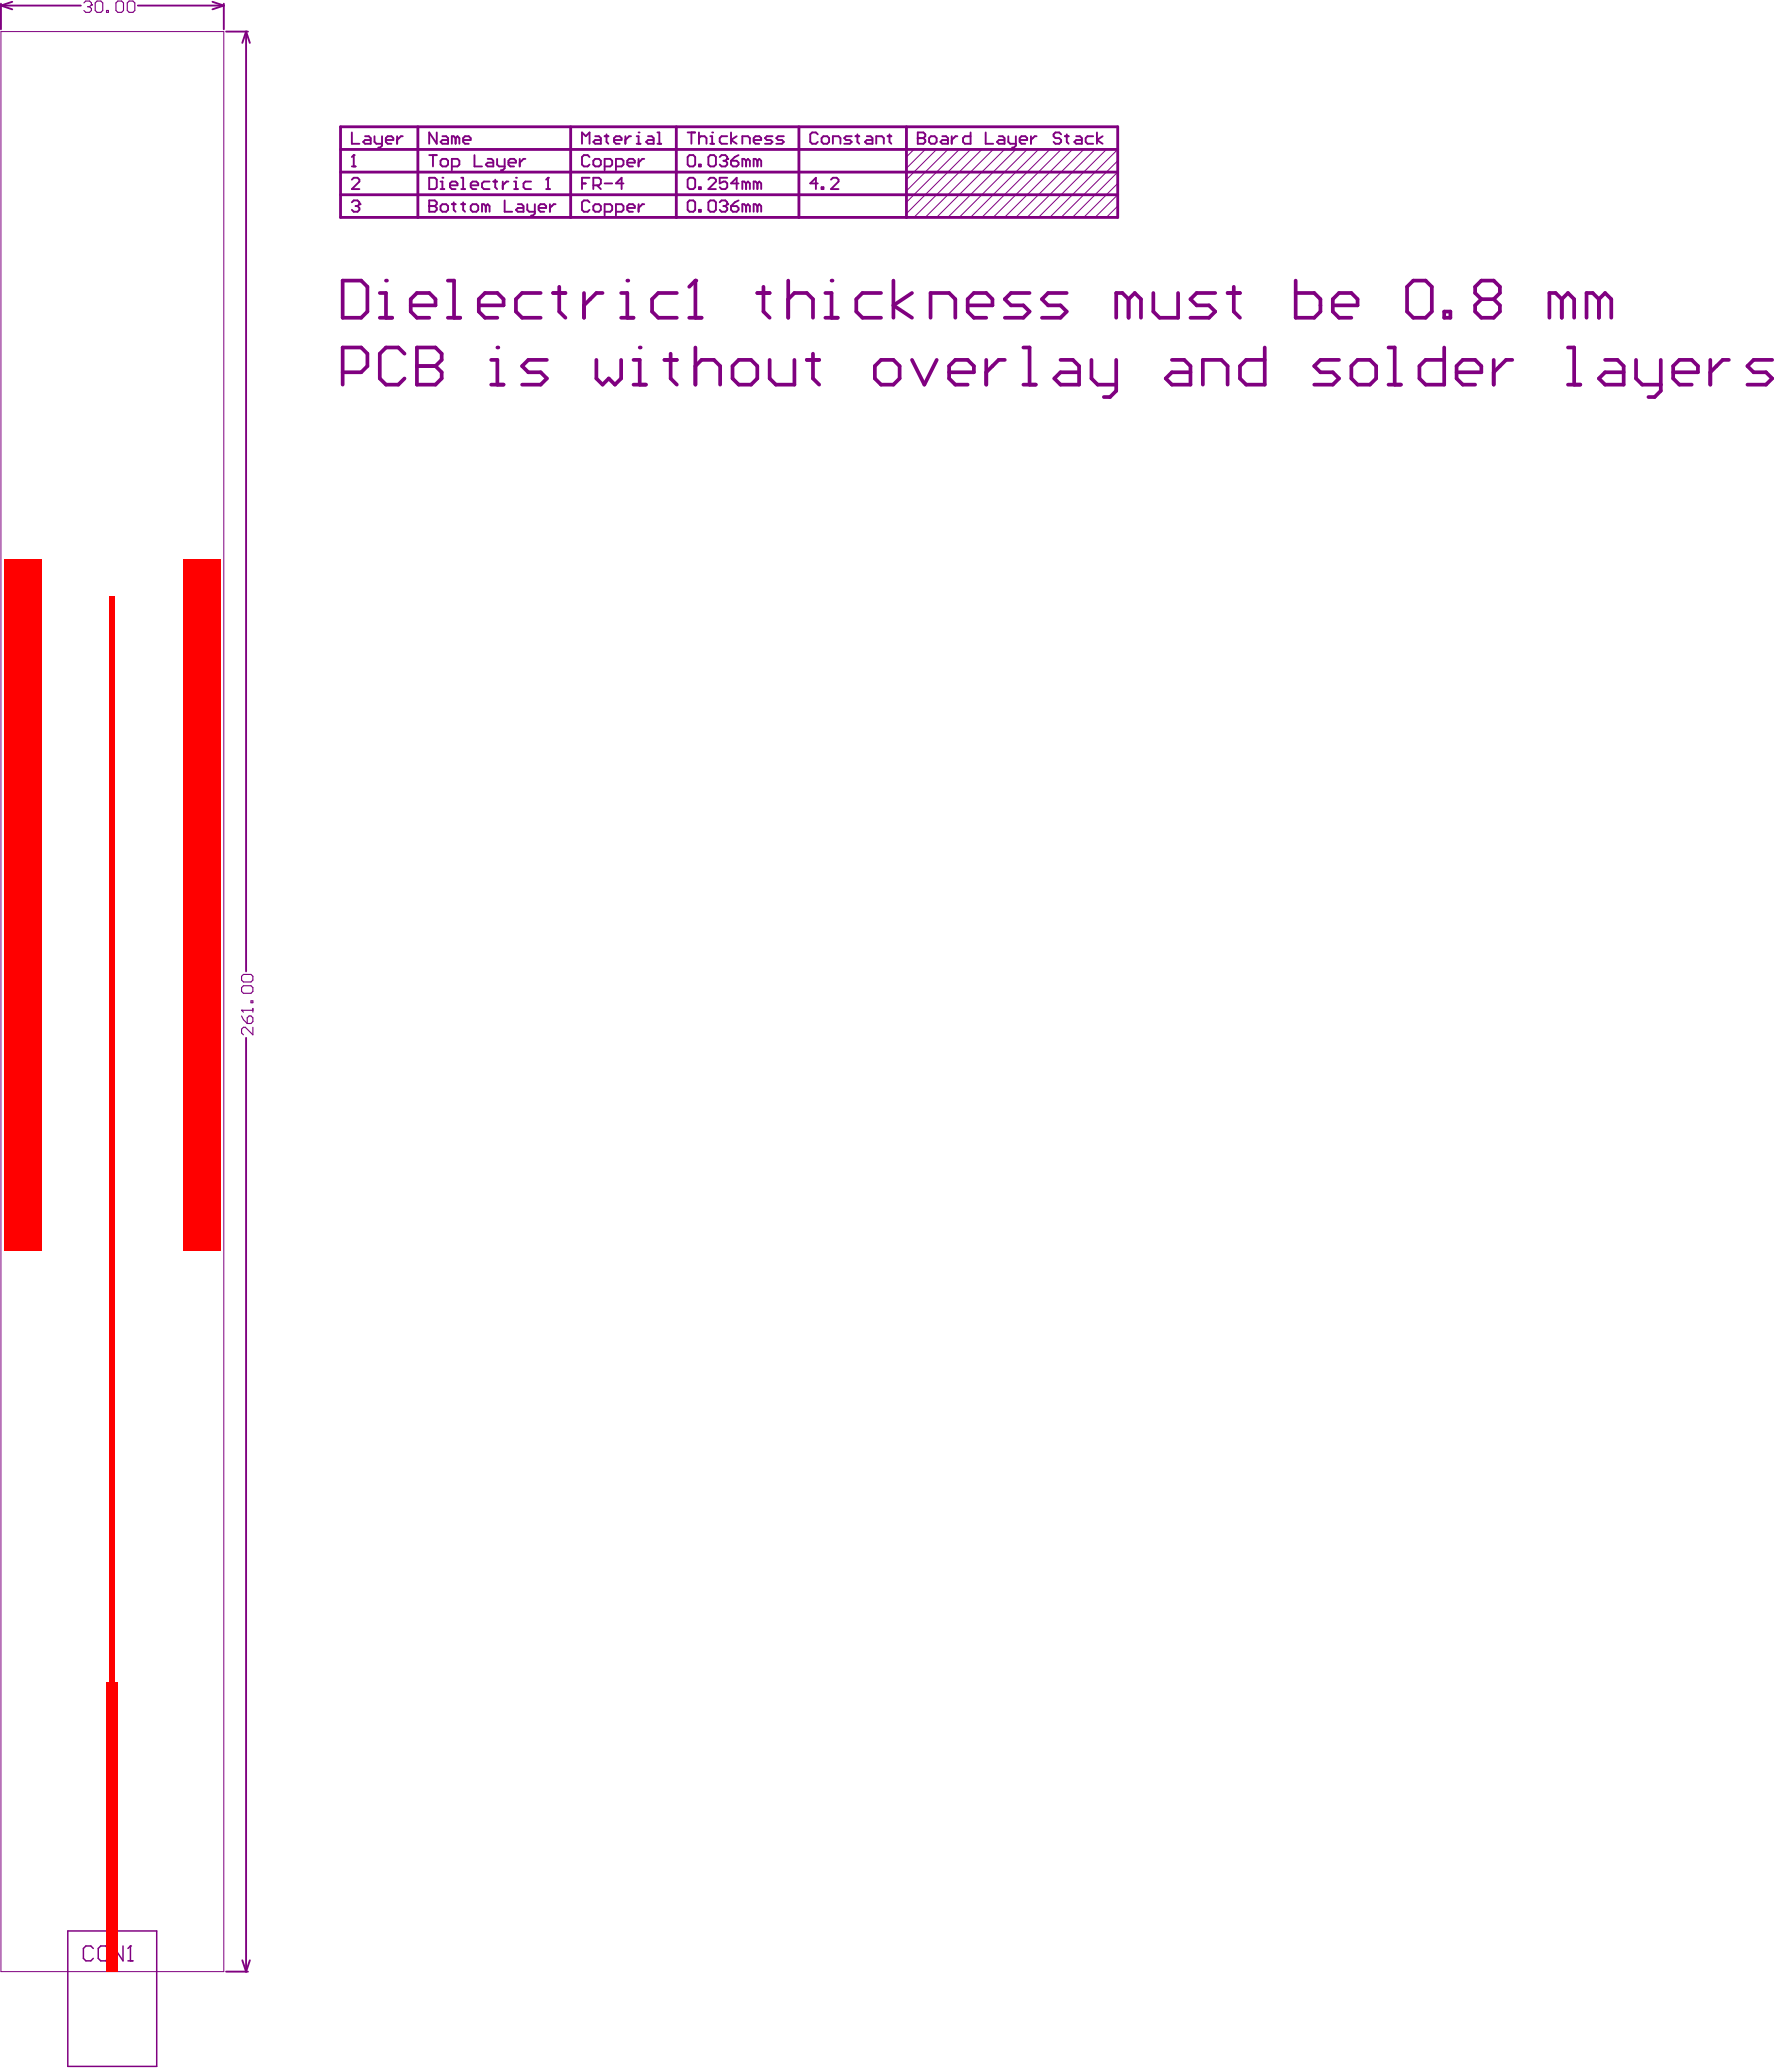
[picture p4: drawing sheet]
<svg xmlns="http://www.w3.org/2000/svg" width="797mm" height="927mm" viewBox="0 0 797 927" stroke-linecap="round" stroke-linejoin="round" font-family="sans-serif">
<path d="M.4 14.1h99.8v868.5h-99.8z" fill="none" stroke="#800080" stroke-width=".45"/>
<path d="M30.3 864.4h39.8v60.6h-39.8zM41.8 872.2l-1.2-1.1h-2.2l-1.1 1.1v4.5l1.1 1.1h2.2l1.2-1.1M45.1 871.1h2.2l1.1 1.1v4.5l-1.1 1.1h-2.2l-1.1-1.1v-4.5zM55 871.1v6.7l-4.4-6.7v6.7M57.3 877.8h2.2M58.4 871.1v6.7" fill="none" stroke="#800080" stroke-width=".66"/>
<circle cx="58.4" cy="871.1" r=".33" fill="#800080"/>
<path d="M58.4 871.1l-1.1 1.1" fill="none" stroke="#800080" stroke-width=".66"/>
<g fill="none" stroke="#800080" stroke-width=".45">
<path d="M409 66.9l-3.4 3.4M414.1 66.9l-8.5 8.4M419.1 66.9l-13.5 13.5M424.2 66.9l-18.6 18.6M429.3 66.9l-23.7 23.6M434.3 66.9l-28.7 28.7M439.4 66.9l-30.4 30.4M444.5 66.9l-30.4 30.4M449.5 66.9l-30.4 30.4M454.6 66.9l-30.4 30.4M459.7 66.9l-30.4 30.4M464.7 66.9l-30.4 30.4"/>
<path d="M469.8 66.9l-30.4 30.4M474.9 66.9l-30.4 30.4M479.9 66.9l-30.4 30.4M485 66.9l-30.4 30.4M490.1 66.9l-30.4 30.4M495.1 66.9l-30.4 30.4M500.2 72l-25.3 25.3M500.2 77l-20.3 20.3M500.2 66.9l-30.4 30.4M500.2 82.1l-15.2 15.2M500.2 92.3l-5.1 5M500.2 87.2l-10.1 10.1"/>
</g>
<g fill="none" stroke="#800080" stroke-width=".84">
<path d="M.4 1.6v11.5M.4 2.5l5.1 1.7M.4 2.5h35.8M5.5 .8l-5.1 1.7M61.7 2.5h38.5M95.1 .8l5.1 1.7M100.2 1.6v11.5M100.2 2.5l-5.1 1.7M101.2 14.1h9.8M110.1 14.1l1.7 5.1M110.1 14.1v420.8M110.1 14.1l-1.7 5.1"/>
<path d="M157.5 90.6l.8-.9h1.7l.8 .9v.8M110.1 464.6v418M108.4 877.5l1.7 5.1M111.8 877.5l-1.7 5.1M101.2 882.6h9.8"/>
</g>
<path d="M152.4 56.8h347.8v40.5h-347.8zM187 56.8v40.5M255.4 56.8v40.5M302.7 56.8v40.5M357.5 56.8v40.5M405.6 56.8v40.5M152.4 77h347.8M152.4 66.9h347.8M152.4 87.2h347.8" fill="none" stroke="#800080" stroke-width="1.3"/>
<circle cx="160.8" cy="91.4" r=".42" fill="#800080"/>
<path d="M157.5 74.5h1.6M158.3 69.4v5.1M157.5 80.4l.8-.8h1.7l.8 .8v.9l-3.3 3.3h3.3M159.1 92.3h.9M160 92.3l.8 .8v.8l-.8 .9h-1.7l-.8-.9M160.8 91.4l-.8 .9" fill="none" stroke="#800080" stroke-width=".84"/>
<circle cx="158.3" cy="69.4" r=".42" fill="#800080"/>
<path d="M158.3 69.4l-.8 .9" fill="none" stroke="#800080" stroke-width=".84"/>
<path d="M108.1 454.8l.8 1.7 1.7 1.7M108.1 452.3h5.1M110.6 455.6l.9-.8h.8l.9 .8v1.7l-.9 .9h-1.7zM113.2 451.4v1.7M113.2 459.9v3.3l-3.4-3.3h-.9l-.8 .8v1.7l.8 .8" fill="none" stroke="#800080" stroke-width=".51"/>
<circle cx="108.1" cy="452.3" r=".25" fill="#800080"/>
<path d="M37.5 1.3l.9-.8h1.7l.8 .8v.9M108.1 437.1l.8-.9h3.4l.9 .9v1.6l-.9 .9h-3.4l-.8-.9zM108.1 452.3l.8 .8M108.1 442.1l.8-.8h3.4l.9 .8v1.7l-.9 .9h-3.4l-.8-.9zM112.3 448h.9v.9h-.9z" fill="none" stroke="#800080" stroke-width=".51"/>
<circle cx="40.9" cy="2.2" r=".25" fill="#800080"/>
<path d="M39.2 3h.9M40.1 3l.8 .8v.9l-.8 .8h-1.7l-.9-.8M40.9 2.2l-.8 .8M43.4 .5h1.7l.9 .8v3.4l-.9 .8h-1.7l-.8-.8v-3.4zM47.7 4.7h.8v.8h-.8zM52.7 .5h1.7l.9 .8v3.4l-.9 .8h-1.7l-.8-.8v-3.4zM57.8 .5h1.7l.8 .8v3.4l-.8 .8h-1.7l-.8-.8v-3.4z" fill="none" stroke="#800080" stroke-width=".51"/>
<g fill="none" stroke="#800080" stroke-width=".84">
<path d="M157.5 59.3v5.1h3.3M163.4 61h1.7l.8 .8v2.6h-2.5l-.9-.9 .9-.8h2.5M167.6 61v2.5l.8 .9h2.6M171 61v4.2l-.9 .9h-.8M172.7 62.7h3.3v-.9l-.8-.8h-1.7l-.8 .8v1.7l.8 .9h1.7M177.7 61v3.4M180.3 61h-.9l-1.7 1.7M260.4 64.4v-5.1l1.7 1.7 1.7-1.7v5.1M263.8 79.6h-3.4v5M266.4 61h1.6l.9 .8v2.6h-2.5l-.9-.9 .9-.8h2.5M270.6 61h1.7M271.4 60.1v3.4l.9 .9"/>
<path d="M274.8 62.7h3.4v-.9l-.9-.8h-1.7l-.8 .8v1.7l.8 .9h1.7M279.9 61v3.4M282.4 61h-.8l-1.7 1.7M284.9 64.4h1.7M284.9 61h.9v3.4M260.4 82.1h1.7M263.8 90.6l-.8-.9h-1.7l-.9 .9v3.3l.9 .9h1.7l.8-.9M265.5 83h2.5l.9-.9v-1.7l-.9-.8h-2.5v5M266.4 91.4h1.6l.9 .9v1.6l-.9 .9h-1.6l-.9-.9v-1.6zM267.2 83l1.7 1.6M270.6 94.8h2.5l.9-.9v-1.6l-.9-.9h-2.5v5.1M270.6 82.1h3.4"/>
<path d="M275.6 94.8h2.6l.8-.9v-1.6l-.8-.9h-2.6v5.1M279 82.1h-3.4l2.6-2.5v5M280.7 93.1h3.4v-.8l-.9-.9h-1.6l-.9 .9v1.6l.9 .9h1.6M285.8 91.4v3.4M288.3 91.4h-.8l-1.7 1.7"/>
</g>
<circle cx="285.8" cy="59.3" r=".42" fill="#800080"/>
<g fill="none" stroke="#800080" stroke-width=".84">
<path d="M294.2 59.3h.9v5.1M263.8 70.3l-.8-.9h-1.7l-.9 .9v3.4l.9 .8h1.7l.8-.8M266.4 71.1h1.6l.9 .9v1.7l-.9 .8h-1.6l-.9-.8v-1.7zM270.6 74.5h2.5l.9-.8v-1.7l-.9-.9h-2.5v5.1M275.6 74.5h2.6l.8-.8v-1.7l-.8-.9h-2.6v5.1M280.7 72.8h3.4v-.8l-.9-.9h-1.6l-.9 .9v1.7l.9 .8h1.6M285.8 71.1v3.4M288.3 71.1h-.8l-1.7 1.7M290 61h1.7l.8 .8v2.6h-2.5l-.9-.9 .9-.8h2.5M294.2 64.4h1.7M308.6 89.7h1.7l.8 .9v3.3l-.8 .9h-1.7l-.9-.9v-3.3zM312.8 93.9h.8v.9h-.8z"/>
<path d="M317.9 89.7h1.6l.9 .9v3.3l-.9 .9h-1.6l-.9-.9v-3.3zM322.1 90.6l.8-.9h1.7l.8 .9v.8"/>
</g>
<circle cx="325.4" cy="91.4" r=".42" fill="#800080"/>
<g fill="none" stroke="#800080" stroke-width=".84">
<path d="M307.7 59.3h3.4M309.4 59.3v5.1M312.8 59.3v5.1M308.6 79.6h1.7l.8 .8v3.4l-.8 .8h-1.7l-.9-.8v-3.4zM312.8 61.8l.8-.8h1.7l.9 .8v2.6M317.9 61h.8v3.4M317.9 64.4h1.6M325.4 79.6h-3.3v2.5l1.7-.8h.8l.8 .8v1.7l-.8 .8h-1.7l-.8-.8M312.8 83.8h.8v.8h-.8zM317 80.4l.9-.8h1.6l.9 .8v.9l-3.4 3.3h3.4M323.8 92.3h.8M324.6 92.3l.8 .8v.8l-.8 .9h-1.7l-.8-.9"/>
<path d="M325.4 91.4l-.8 .9M327.1 92.3h2.6l.8 .8v.8l-.8 .9h-1.7l-.9-.9zM330.5 89.7l-1.7 .9-1.7 1.7M330.5 82.1h-3.4l2.6-2.5v5M333.9 82.1l-.9-.8h-.8v3.3M333.9 92.3l-.9-.9h-.8v3.4M333.9 82.1v2.5M333.9 92.3v2.5M333.9 92.3l.8-.9 .9 .9v2.5M333.9 82.1l.8-.8 .9 .8v2.5M339 92.3l-.9-.9h-.8v3.4M339 82.1l-.9-.8h-.8v3.3"/>
<path d="M339 82.1v2.5M339 92.3v2.5M339 92.3l.8-.9 .8 .9v2.5M339 82.1l.8-.8 .8 .8v2.5M366 82.1h-3.4l2.5-2.5v5M367.7 83.8h.8v.8h-.8zM371.9 80.4l.8-.8h1.7l.9 .8v.9l-3.4 3.3h3.4"/>
</g>
<circle cx="318.7" cy="59.3" r=".42" fill="#800080"/>
<path d="M327.1 59.3v5.1M308.6 69.4h1.7l.8 .9v3.4l-.8 .8h-1.7l-.9-.8v-3.4zM312.8 73.7h.8v.8h-.8zM317.9 69.4h1.6l.9 .9v3.4l-.9 .8h-1.6l-.9-.8v-3.4zM322.1 70.3l.8-.9h1.7l.8 .9v.8M325.4 61h-2.5l-.8 .8v1.7l.8 .9h2.5M329.7 61l-2.6 1.7 2.6 1.7M332.2 64.4v-3.4h2.5l.9 .8v2.6M337.3 62.7h3.3v-.9l-.8-.8h-1.7l-.8 .8v1.7l.8 .9h1.7M345.7 61h-2.5l-.9 .8 .9 .9h1.7l.8 .8-.8 .9h-2.6M350.8 61h-2.6l-.8 .8 .8 .9h1.7l.9 .8-.9 .9h-2.5" fill="none" stroke="#800080" stroke-width=".84"/>
<circle cx="325.4" cy="71.1" r=".42" fill="#800080"/>
<g fill="none" stroke="#800080" stroke-width=".84">
<path d="M323.8 72h.8M324.6 72l.8 .8v.9l-.8 .8h-1.7l-.8-.8M325.4 71.1l-.8 .9M327.1 72h2.6l.8 .8v.9l-.8 .8h-1.7l-.9-.8zM330.5 69.4l-1.7 .9-1.7 1.7M333.9 72l-.9-.9h-.8v3.4M333.9 72v2.5M333.9 72l.8-.9 .9 .9v2.5M339 72l-.9-.9h-.8v3.4M339 72v2.5M339 72l.8-.9 .8 .9v2.5M366 60.1l-.9-.8h-1.7l-.8 .8v3.4l.8 .9h1.7l.9-.9"/>
<path d="M368.5 61h1.7l.8 .8v1.7l-.8 .9h-1.7l-.8-.9v-1.7zM372.7 64.4v-3.4h2.6l.8 .8v2.6M381.2 61h-2.6l-.8 .8 .8 .9h1.7l.9 .8-.9 .9h-2.5M382.9 61h1.6M383.7 60.1v3.4l.8 .9M387.9 61h1.7l.9 .8v2.6h-2.6l-.8-.9 .8-.8h2.6M392.1 64.4v-3.4h2.6l.8 .8v2.6M397.2 61h1.7M398 60.1v3.4l.9 .9M192.1 89.7v5.1h2.5l.8-.9v-.8l-.8-.8h-2.5"/>
</g>
<circle cx="192.1" cy="92.3" r=".42" fill="#800080"/>
<g fill="none" stroke="#800080" stroke-width=".84">
<path d="M192.1 79.6h2.5l.8 .8v3.4l-.8 .8h-2.5zM192.1 89.7h2.5l.8 .9v.8l-.8 .9h-2.5M197.1 84.6h1.7M197.1 81.3h.9v3.3M198 91.4h1.7l.8 .9v1.6l-.8 .9h-1.7l-.9-.9v-1.6zM202.2 91.4h1.7M203 90.6v3.3l.9 .9M206.4 91.4h1.7M207.3 90.6v3.3l.8 .9M211.5 91.4h1.7l.8 .9v1.6l-.8 .9h-1.7l-.9-.9v-1.6zM217.4 92.3l-.8-.9h-.9v3.4M217.4 92.3v2.5"/>
<path d="M217.4 92.3l.8-.9 .9 .9v2.5M225.8 89.7v5.1h3.4M231.7 91.4h1.7l.9 .9v2.5h-2.6l-.8-.9 .8-.8h2.6M236 91.4v2.5l.8 .9h2.5M239.3 91.4v4.2l-.8 .9h-.8M241 93.1h3.4v-.8l-.8-.9h-1.7l-.9 .9v1.6l.9 .9h1.7M246.1 91.4v3.4M248.6 91.4h-.8l-1.7 1.7"/>
</g>
<circle cx="198" cy="79.6" r=".42" fill="#800080"/>
<path d="M206.4 79.6h.9v5M201.4 83h3.3v-.9l-.8-.8h-1.7l-.8 .8v1.7l.8 .8h1.7M206.4 84.6h1.7M210.6 83h3.4v-.9l-.8-.8h-1.7l-.9 .8v1.7l.9 .8h1.7M219.1 81.3h-2.5l-.9 .8v1.7l.9 .8h2.5M220.8 81.3h1.7M221.6 80.4v3.4l.9 .8M225 81.3v3.3M227.5 81.3h-.8l-1.7 1.7M230.1 84.6h1.6M230.1 81.3h.8v3.3" fill="none" stroke="#800080" stroke-width=".84"/>
<circle cx="230.9" cy="79.6" r=".42" fill="#800080"/>
<path d="M245.3 79.6v5M237.7 81.3h-2.6l-.8 .8v1.7l.8 .8h2.6M244.4 84.6h1.7" fill="none" stroke="#800080" stroke-width=".84"/>
<circle cx="245.3" cy="79.6" r=".42" fill="#800080"/>
<g fill="none" stroke="#800080" stroke-width=".84">
<path d="M195.4 59.3v5.1l-3.3-5.1v5.1M410.7 59.3v5.1h2.5l.9-.9v-.8l-.9-.9h-2.5M192.1 69.4h3.3M193.8 69.4v5.1M198 61h1.7l.8 .8v2.6h-2.5l-.9-.9 .9-.8h2.5M198 71.1h1.7l.8 .9v1.7l-.8 .8h-1.7l-.9-.8v-1.7zM202.2 74.5h2.5l.9-.8v-1.7l-.9-.9h-2.5v5.1M203.9 61.8l-.9-.8h-.8v3.4M203.9 61.8v2.6M203.9 61.8l.8-.8 .9 .8v2.6M207.3 62.7h3.3v-.9l-.8-.8h-1.7l-.8 .8v1.7l.8 .9h1.7M212.3 69.4v5.1h3.4"/>
<path d="M218.2 71.1h1.7l.9 .9v2.5h-2.6l-.8-.8 .8-.9h2.6M222.5 71.1v2.6l.8 .8h2.5M225.8 71.1v4.3l-.8 .8h-.9M227.5 72.8h3.4v-.8l-.8-.9h-1.7l-.9 .9v1.7l.9 .8h1.7M232.6 71.1v3.4M235.1 71.1h-.8l-1.7 1.7M245.3 79.6l-.9 .8"/>
</g>
<circle cx="410.7" cy="61.8" r=".42" fill="#800080"/>
<g fill="none" stroke="#800080" stroke-width=".84">
<path d="M410.7 59.3h2.5l.9 .8v.9l-.9 .8h-2.5M434.3 59.3v5.1h-2.5l-.8-.9v-1.7l.8-.8h2.5M441.1 59.3v5.1h3.4M490.9 59.3v5.1M416.6 61h1.7l.9 .8v1.7l-.9 .9h-1.7l-.8-.9v-1.7zM421.7 61h1.7l.8 .8v2.6h-2.5l-.9-.9 .9-.8h2.5M425.9 61v3.4M428.4 61h-.8l-1.7 1.7M447 61h1.7l.8 .8v2.6h-2.5l-.8-.9 .8-.8h2.5M451.2 61v2.5l.9 .9h2.5M454.6 61v4.2l-.8 .9h-.9M456.3 62.7h3.4v-.9l-.9-.8h-1.7l-.8 .8v1.7l.8 .9h1.7"/>
<path d="M461.4 61v3.4M463.9 61h-.9l-1.6 1.7M474.9 60.1l-.9-.8h-1.7l-.8 .8v.9l.8 .8h1.7l.9 .9v.8l-.9 .9h-1.7l-.8-.9M476.6 61h1.6M477.4 60.1v3.4l.8 .9M481.6 61h1.7l.9 .8v2.6h-2.6l-.8-.9 .8-.8h2.6M489.2 61h-2.5l-.9 .8v1.7l.9 .9h2.5M493.4 61l-2.5 1.7 2.5 1.7"/>
</g>
<path d="M181 158.3l-2.7-2.7h-5.6l-2.7 2.7v11.1l2.7 2.8h5.6l2.7-2.8M186.6 155.6v16.6h8.3l2.8-2.8v-2.7l-2.8-2.8h-8.3M153.3 166.7h8.4l2.7-2.8v-5.6l-2.7-2.7h-8.4v16.6" fill="none" stroke="#800080" stroke-width="1.7"/>
<circle cx="186.6" cy="163.9" r=".83" fill="#800080"/>
<path d="M186.6 155.6h8.3l2.8 2.7v2.8l-2.8 2.8h-8.3M219.8 172.2h5.5M219.8 161.1h2.8v11.1" fill="none" stroke="#800080" stroke-width="1.7"/>
<circle cx="222.6" cy="155.6" r=".83" fill="#800080"/>
<path d="M244.7 161.1h-8.3l-2.7 2.8 2.7 2.8h5.6l2.7 2.7-2.7 2.8h-8.3M266.9 161.1v8.3l2.8 2.8 2.7-2.8 2.8 2.8 2.8-2.8v-8.3M283.5 172.2h5.5M283.5 161.1h2.8v11.1" fill="none" stroke="#800080" stroke-width="1.7"/>
<circle cx="286.3" cy="155.6" r=".83" fill="#800080"/>
<g fill="none" stroke="#800080" stroke-width="1.7">
<path d="M153.3 125.6h8.4l2.7 2.8v11.1l-2.7 2.7h-8.4zM170 131.2h2.7v11M170 142.2h5.5M300.1 158.3v11.1l2.8 2.8M311.2 155.6v16.6M363.8 158.3v11.1l2.8 2.8M458 155.6h2.7v16.6M566 155.6v16.6h-8.3l-2.8-2.8v-5.5l2.8-2.8h8.3M621.4 155.6h2.7v16.6M646.3 155.6v16.6h-8.3l-2.8-2.8v-5.5l2.8-2.8h8.3M701.7 155.6h2.8v16.6M297.4 161.1h5.5"/>
<path d="M311.2 163.9l2.8-2.8h5.5l2.8 2.8v8.3M330.6 161.1h5.5l2.8 2.8v5.5l-2.8 2.8h-5.5l-2.8-2.8v-5.5zM344.4 161.1v8.3l2.8 2.8h8.3v-11.1M361 161.1h5.6M394.3 161.1h5.5l2.8 2.8v5.5l-2.8 2.8h-5.5l-2.8-2.8v-5.5zM408.1 161.1l5.6 11.1 5.5-11.1M424.7 166.7h11.1v-2.8l-2.7-2.8h-5.6l-2.8 2.8v5.5l2.8 2.8h5.6M441.4 161.1v11.1M449.7 161.1h-2.8l-5.5 5.6M458 172.2h5.5M474.6 161.1h5.5l2.8 2.8v8.3h-8.3l-2.8-2.8 2.8-2.7h8.3M488.4 161.1v8.3l2.8 2.8h8.3"/>
<path d="M499.5 161.1v13.9l-2.8 2.7h-2.7M524.4 161.1h5.6l2.8 2.8v8.3h-8.4l-2.7-2.8 2.7-2.7h8.4M538.3 172.2v-11.1h8.3l2.8 2.8v8.3M599.2 161.1h-8.3l-2.8 2.8 2.8 2.8h5.5l2.8 2.7-2.8 2.8h-8.3M607.5 161.1h5.6l2.7 2.8v5.5l-2.7 2.8h-5.6l-2.7-2.8v-5.5zM621.4 172.2h5.5M651.8 166.7h11.1v-2.8l-2.8-2.8h-5.5l-2.8 2.8v5.5l2.8 2.8h5.5M668.5 161.1v11.1M676.8 161.1h-2.8l-5.5 5.6M701.7 172.2h5.5M718.3 161.1h5.5l2.8 2.8v8.3h-8.3l-2.8-2.8 2.8-2.7h8.3M732.1 161.1v8.3l2.8 2.8h8.3"/>
<path d="M743.2 161.1v13.9l-2.7 2.7h-2.8M748.8 166.7h11v-2.8l-2.7-2.8h-5.6l-2.7 2.8v5.5l2.7 2.8h5.6M765.4 161.1v11.1M773.7 161.1h-2.8l-5.5 5.6M793.1 161.1h-8.3l-2.8 2.8 2.8 2.8h5.5l2.8 2.7-2.8 2.8h-8.3"/>
</g>
<circle cx="172.7" cy="125.6" r=".83" fill="#800080"/>
<path d="M183.8 136.7h11.1v-2.8l-2.8-2.7h-5.5l-2.8 2.7v5.6l2.8 2.7h5.5M200.4 125.6h2.8v16.6M214.3 136.7h11v-2.8l-2.7-2.7h-5.6l-2.7 2.7v5.6l2.7 2.7h5.6M242 131.2h-8.3l-2.8 2.7v5.6l2.8 2.7h8.3M247.5 131.2h5.5M250.3 128.4v11.1l2.7 2.7M261.3 131.2v11M269.7 131.2h-2.8l-5.6 5.5M278 131.2h2.7v11M200.4 142.2h5.6M278 142.2h5.5" fill="none" stroke="#800080" stroke-width="1.7"/>
<circle cx="280.7" cy="125.6" r=".83" fill="#800080"/>
<path d="M302.9 131.2h-8.3l-2.8 2.7v5.6l2.8 2.7h8.3M311.2 125.6v16.6M308.4 142.2h5.6" fill="none" stroke="#800080" stroke-width="1.7"/>
<circle cx="311.2" cy="125.6" r=".83" fill="#800080"/>
<path d="M311.2 125.6l-2.8 2.8M338.9 131.2h5.5M341.7 128.4v11.1l2.7 2.7M352.7 133.9l2.8-2.7h5.5l2.8 2.7v8.3M352.7 125.6v16.6M369.4 131.2h2.7v11M369.4 142.2h5.5" fill="none" stroke="#800080" stroke-width="1.7"/>
<circle cx="372.1" cy="125.6" r=".83" fill="#800080"/>
<g fill="none" stroke="#800080" stroke-width="1.7">
<path d="M394.3 131.2h-8.3l-2.8 2.7v5.6l2.8 2.7h8.3M399.8 125.6v16.6M408.1 131.2l-8.3 5.5 8.3 5.5M433.1 136.7h11v-2.8l-2.7-2.7h-5.6l-2.7 2.7v5.6l2.7 2.7h5.6M460.7 131.2h-8.3l-2.7 2.7 2.7 2.8h5.6l2.7 2.8-2.7 2.7h-8.3M477.4 131.2h-8.3l-2.8 2.7 2.8 2.8h5.5l2.8 2.8-2.8 2.7h-8.3M505.1 133.9l-2.8-2.7h-2.8v11M505.1 133.9v8.3M505.1 133.9l2.7-2.7 2.8 2.7v8.3M516.1 131.2v8.3l2.8 2.7h8.3v-11M543.8 131.2h-8.3l-2.7 2.7 2.7 2.8h5.6l2.7 2.8-2.7 2.7h-8.3M549.4 131.2h5.5"/>
<path d="M552.1 128.4v11.1l2.8 2.7M579.8 125.6v16.6h8.3l2.8-2.7v-5.6l-2.8-2.7h-8.3M596.4 136.7h11.1v-2.8l-2.7-2.7h-5.6l-2.8 2.7v5.6l2.8 2.7h5.6M632.4 125.6h5.6l2.8 2.8v11.1l-2.8 2.7h-5.6l-2.7-2.7v-11.1zM646.3 139.5h2.8v2.7h-2.8zM662.9 133.9l-2.8 2.8v2.8l2.8 2.7h5.6l2.7-2.7v-2.8l-2.7-2.8M662.9 133.9l-2.8-2.7v-2.8l2.8-2.8h5.6l2.7 2.8v2.8l-2.7 2.7M662.9 133.9h5.6M698.9 133.9l-2.8-2.7h-2.7v11M698.9 133.9v8.3M698.9 133.9l2.8-2.7 2.8 2.7v8.3M715.5 133.9l-2.7-2.7h-2.8v11"/>
<path d="M715.5 133.9v8.3M715.5 133.9l2.8-2.7 2.8 2.7v8.3M416.4 142.2v-11h8.3l2.8 2.7v8.3"/>
</g>
<g fill="#f00">
<path d="M49.1 267h2.4v485.8h-2.4z" fill-rule="evenodd"/>
<path d="M47.6 752.8h5.3v129.8h-5.3z" fill-rule="evenodd"/>
<path d="M81.9 250.4h16.6v309.4h-16.6z" fill-rule="evenodd"/>
<path d="M2.1 250.4h16.6v309.4h-16.6z" fill-rule="evenodd"/>
<path d="M48.4 865.7h3.8v16.9h-3.8z" fill-rule="evenodd"/>
</g>
</svg>
